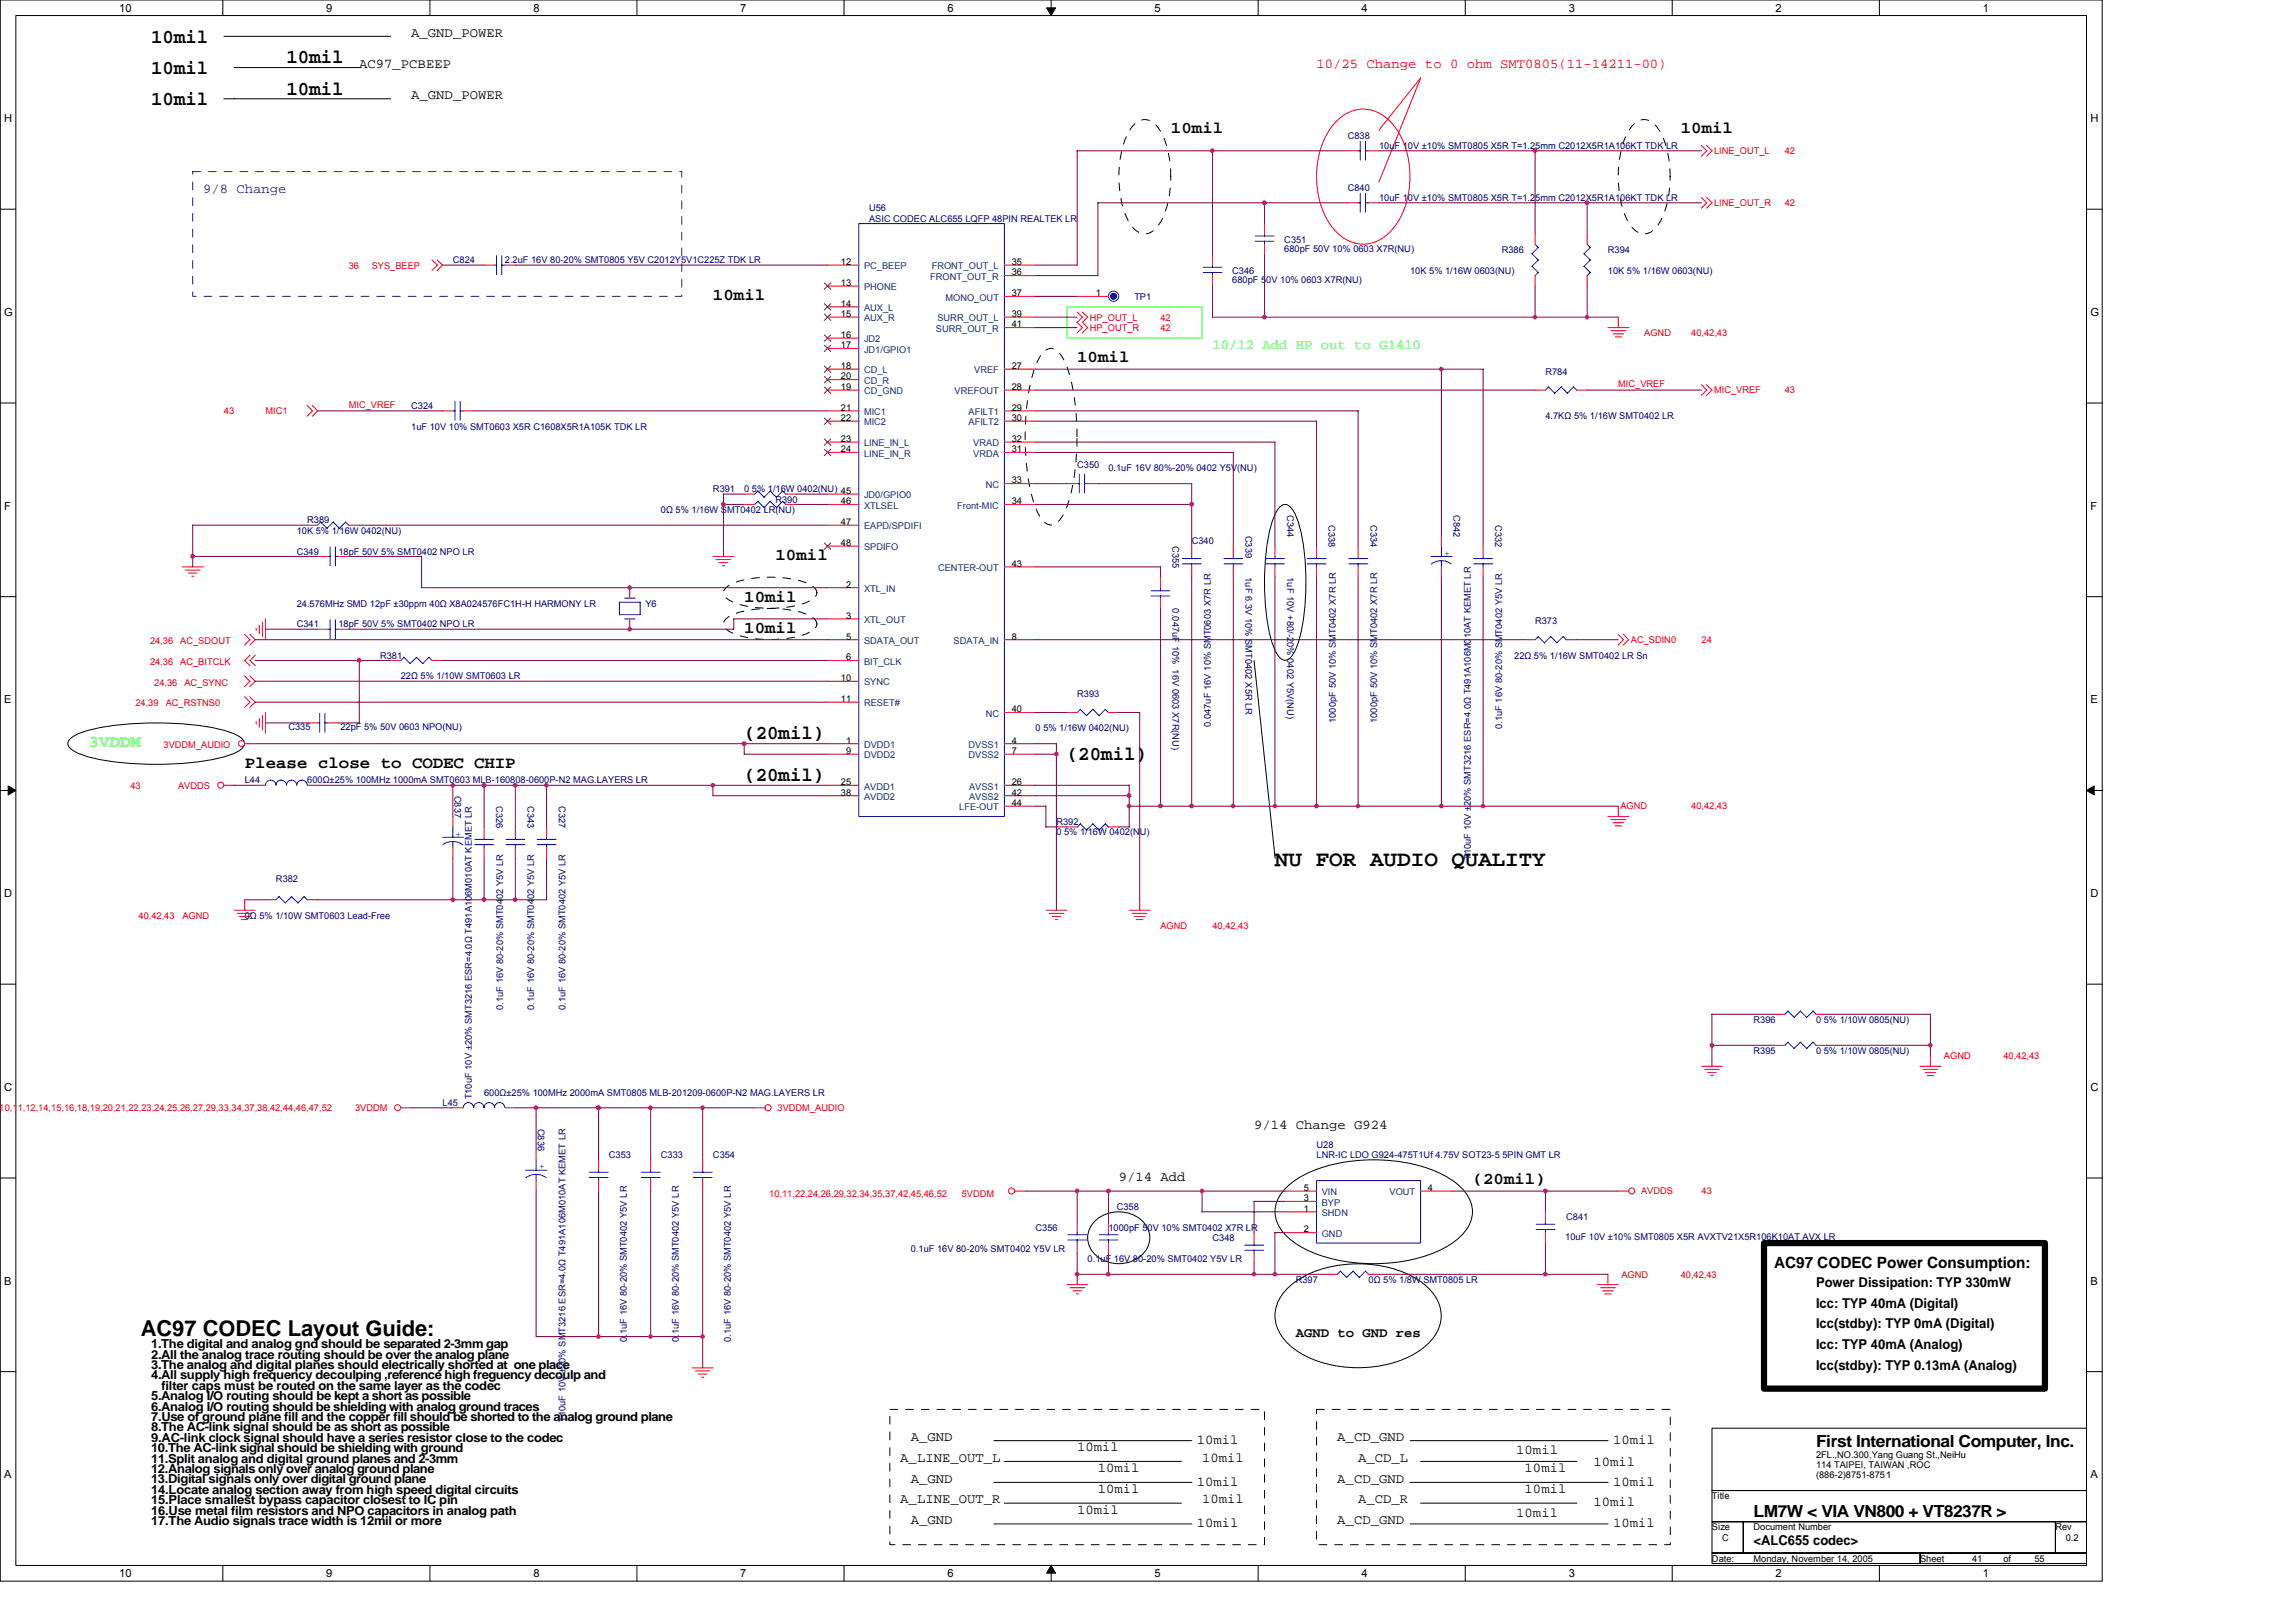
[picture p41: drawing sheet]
<svg xmlns="http://www.w3.org/2000/svg" width="297mm" height="210mm" viewBox="0 0 297 210" stroke-linecap="round" stroke-linejoin="round" font-family="sans-serif">
<defs><g id="words">
<g font-size="2.8">
<text x="164.9" y="112.1">NU FOR AUDIO QUALITY</text>
<text x="18.2" y="172.9">AC97 CODEC Layout Guide:</text>
</g>
<g font-size="2.6">
<text x="19.6" y="5.5">10mil</text>
<text x="19.6" y="9.5">10mil</text>
<text x="37.1" y="8.2">10mil</text>
<text x="19.6" y="13.6">10mil</text>
<text x="37.1" y="12.2">10mil</text>
<text x="96.3" y="95.7">(20mil)</text>
<text x="96.3" y="101.1">(20mil)</text>
<text x="138" y="98.4">(20mil)</text>
</g>
<g font-size="2.2">
<text x="151.5" y="17.3">10mil</text>
<text x="217.4" y="17.3">10mil</text>
<text x="92.2" y="38.8">10mil</text>
<text x="139.4" y="46.9">10mil</text>
<text x="96.3" y="77.9">10mil</text>
<text x="100.3" y="72.5">10mil</text>
<text x="96.3" y="81.9">10mil</text>
<text x="31.7" y="99.4">Please close to CODEC CHIP</text>
<text x="190.5" y="153.2">(20mil)</text>
<text x="234.9" y="187.2">First International Computer, Inc.</text>
<text x="226.9" y="196.3">LM7W &lt; VIA VN800 + VT8237R &gt;</text>
</g>
<text font-size="2.2" fill="#0f0" x="11.5" y="96.7">3VDDM</text>
<text font-size="2" x="229.5" y="164.1">AC97 CODEC Power Consumption:</text>
<g font-size="1.8">
<text x="53.2" y="4.7">A_GND_POWER</text>
<text x="46.5" y="8.8">AC97_PCBEEP</text>
<text x="53.2" y="12.8">A_GND_POWER</text>
<text x="162.2" y="146.1">9/14 Change G924</text>
<text x="144.8" y="152.8">9/14 Add</text>
<text x="234.9" y="166.5">Power Dissipation: TYP 330mW</text>
<text x="167.6" y="173.1">AGND to GND res</text>
<text x="234.9" y="171.9">Icc(stdby): TYP 0mA (Digital)</text>
<text x="234.9" y="169.2">Icc: TYP 40mA (Digital)</text>
<text x="234.9" y="177.3">Icc(stdby): TYP 0.13mA (Analog)</text>
<text x="234.9" y="174.6">Icc: TYP 40mA (Analog)</text>
<text x="116.5" y="189.2">A_LINE_OUT_L</text>
<text x="117.8" y="186.5">A_GND</text>
<text x="117.8" y="191.9">A_GND</text>
<text x="139.4" y="187.8">10mil</text>
<text x="142" y="190.5">10mil</text>
<text x="154.9" y="186.9">10mil</text>
<text x="155.5" y="189.2">10mil</text>
<text x="173" y="186.5">A_CD_GND</text>
<text x="173" y="191.9">A_CD_GND</text>
<text x="175.7" y="189.2">A_CD_L</text>
<text x="196.2" y="188.2">10mil</text>
<text x="197.2" y="190.5">10mil</text>
<text x="206.1" y="189.7">10mil</text>
<text x="208.7" y="186.9">10mil</text>
<text x="116.5" y="194.5">A_LINE_OUT_R</text>
<text x="117.8" y="197.2">A_GND</text>
<text x="139.4" y="195.9">10mil</text>
<text x="142" y="193.2">10mil</text>
<text x="154.9" y="197.6">10mil</text>
<text x="154.9" y="192.3">10mil</text>
<text x="155.5" y="194.5">10mil</text>
<text x="173" y="197.2">A_CD_GND</text>
<text x="175.7" y="194.5">A_CD_R</text>
<text x="196.2" y="196.3">10mil</text>
<text x="197.2" y="193.2">10mil</text>
<text x="206.1" y="194.9">10mil</text>
<text x="208.7" y="197.6">10mil</text>
<text x="208.7" y="192.3">10mil</text>
<text x="226.9" y="199.9">&lt;ALC655 codec&gt;</text>
</g>
<text font-size="1.8" fill="#f00" x="170.3" y="8.8">10/25 Change to 0 ohm SMT0805(11-14211-00)</text>
<text font-size="1.8" fill="#400080" x="26.3" y="24.9">9/8 Change</text>
<text font-size="1.8" fill="#0f0" x="156.9" y="45.1">10/12 Add HP out to G1410</text>
<g font-size="1.6">
<text x="19.6" y="177.1">3.The analog and digital planes should electrically shorted at one place</text>
<text x="19.6" y="174.5">1.The digital and analog gnd should be separated 2-3mm gap</text>
<text x="19.6" y="175.8">2.All the analog trace routing should be over the analog plane</text>
<text x="19.6" y="178.5">4.All supply high frequency decoulping ,reference high freguency decoulp and</text>
<text x="20.9" y="179.9">filter caps must be routed on the same layer as the codec</text>
<text x="19.6" y="182.5">6.Analog I/O routing should be shielding with analog ground traces</text>
<text x="19.6" y="185.2">8.The AC-link signal should be as short as possible</text>
<text x="19.6" y="183.9">7.Use of ground plane fill and the copper fill should be shorted to the analog ground plane</text>
<text x="19.6" y="181.2">5.Analog I/O routing should be kept a short as possible</text>
<text x="19.6" y="187.9">10.The AC-link signal should be shielding with ground</text>
<text x="19.6" y="192">13.Digital signals only over digital ground plane</text>
<text x="19.6" y="186.6">9.AC-link clock signal should have a series resistor close to the codec</text>
<text x="19.6" y="189.3">11.Split analog and digital ground planes and 2-3mm</text>
<text x="19.6" y="190.6">12.Analog signals only over analog ground plane</text>
<text x="19.6" y="194.6">15.Place smallest bypass capacitor closest to IC pin</text>
<text x="19.6" y="197.3">17.The Audio signals trace width is 12mil or more</text>
<text x="19.6" y="196">16.Use metal film resistors and NPO capacitors in analog path</text>
<text x="19.6" y="193.3">14.Locate analog section away from high speed digital circuits</text>
</g>
<g font-size="1.4">
<text x="15.4" y="1.5">10</text>
<text x="42.2" y="1.5">9</text>
<text x="69" y="1.5">8</text>
<text x="95.8" y="1.5">7</text>
<text x="122.6" y="1.5">6</text>
<text x="149.4" y="1.5">5</text>
<text x="176.1" y="1.5">4</text>
<text x="202.9" y="1.5">3</text>
<text x="229.7" y="1.5">2</text>
<text x="256.5" y="1.5">1</text>
<text x=".5" y="15.8">H</text>
<text x="270.4" y="15.8">H</text>
<text x=".5" y="40.9">G</text>
<text x="270.4" y="40.9">G</text>
<text x=".5" y="66">F</text>
<text x="270.4" y="66">F</text>
<text x=".5" y="91">E</text>
<text x="270.4" y="91">E</text>
<text x=".5" y="116.1">D</text>
<text x="270.4" y="116.1">D</text>
<text x=".5" y="141.2">C</text>
<text x="270.4" y="141.2">C</text>
<text x=".5" y="166.3">B</text>
<text x="270.4" y="166.3">B</text>
<text x=".5" y="191.3">A</text>
<text x="270.4" y="191.3">A</text>
<text x="15.4" y="204.1">10</text>
<text x="42.2" y="204.1">9</text>
<text x="69" y="204.1">8</text>
<text x="95.8" y="204.1">7</text>
<text x="122.6" y="204.1">6</text>
<text x="149.4" y="204.1">5</text>
<text x="176.1" y="204.1">4</text>
<text x="202.9" y="204.1">3</text>
<text x="229.7" y="204.1">2</text>
<text x="256.5" y="204.1">1</text>
</g>
<g font-size="1.2" fill="#000080">
<text x="174.4" y="17.9">C838</text>
<text x="178.4" y="19.3">10uF 10V ±10% SMT0805 X5R T=1.25mm C2012X5R1A106KT TDK LR</text>
<text x="112.4" y="27.3">U56</text>
<text x="112.4" y="28.7">ASIC CODEC ALC655 LQFP 48PIN REALTEK LR</text>
<text x="174.4" y="24.7">C840</text>
<text x="178.4" y="26">10uF 10V ±10% SMT0805 X5R T=1.25mm C2012X5R1A106KT TDK LR</text>
<text x="58.6" y="34.1">C824</text>
<text x="65.3" y="34.1">2.2uF 16V 80-20% SMT0805 Y5V C2012Y5V1C225Z TDK LR</text>
<text x="159.4" y="35.4">C346</text>
<text x="166.2" y="31.4">C351</text>
<text x="166.2" y="32.6">680pF 50V 10% 0603 X7R(NU)</text>
<text x="182.4" y="35.4">10K 5% 1/16W 0603(NU)</text>
<text x="194.3" y="32.7">R386</text>
<text x="208" y="32.7">R394</text>
<text x="208" y="35.4">10K 5% 1/16W 0603(NU)</text>
<text x="146.8" y="38.8">TP1</text>
<text x="159.4" y="36.6">680pF 50V 10% 0603 X7R(NU)</text>
<text x="53.2" y="52.9">C324</text>
<text x="199.9" y="48.5">R784</text>
<text x="53.2" y="55.6">1uF 10V 10% SMT0603 X5R C1608X5R1A105K TDK LR</text>
<text x="199.9" y="54.3">4.7KΩ 5% 1/16W SMT0402 LR</text>
<text x="92.2" y="63.7">R391</text>
<text x="96.3" y="63.7">0 5% 1/16W 0402(NU) 45</text>
<text x="100.3" y="65">R390</text>
<text x="139.4" y="60.6">C350</text>
<text x="143.4" y="61">0.1uF 16V 80%-20% 0402 Y5V(NU)</text>
<text x="38.4" y="71.8">C349</text>
<text x="38.4" y="69.1">10K 5% 1/16W 0402(NU)</text>
<text x="39.7" y="67.7">R389</text>
<text x="43.8" y="71.8">18pF 50V 5% SMT0402 NPO LR</text>
<text x="85.5" y="66.4">0Ω 5% 1/16W SMT0402 LR(NU)</text>
<text x="151.7" y="70.7" transform="rotate(90 151.7 70.7)">C355</text>
<text x="154.2" y="70.4">C340</text>
<text x="161.1" y="69.3" transform="rotate(90 161.1 69.3)">C339</text>
<text x="166.5" y="66.6" transform="rotate(90 166.5 66.6)">C344</text>
<text x="171.9" y="68" transform="rotate(90 171.9 68)">C338</text>
<text x="177.3" y="68" transform="rotate(90 177.3 68)">C334</text>
<text x="188" y="66.6" transform="rotate(90 188 66.6)">C842</text>
<text x="193.4" y="68" transform="rotate(90 193.4 68)">C332</text>
<text x="161.1" y="74.7" transform="rotate(90 161.1 74.7)">1uF 6.3V 10% SMT0402 X5R LR</text>
<text x="166.5" y="74.7" transform="rotate(90 166.5 74.7)">1uF 10V +80/-20% 0402 Y5V(NU)</text>
<text x="38.4" y="81.2">C341</text>
<text x="38.4" y="78.5">24.576MHz SMD 12pF ±30ppm 40Ω X8A024576FC1H-H HARMONY LR</text>
<text x="43.8" y="81.2">18pF 50V 5% SMT0402 NPO LR</text>
<text x="83.5" y="78.5">Y6</text>
<text x="151.7" y="78.7" transform="rotate(90 151.7 78.7)">0.047uF 10% 16V 0603 X7R(NU)</text>
<text x="198.6" y="80.8">R373</text>
<text x="49.2" y="85.2">R381</text>
<text x="51.9" y="87.9">22Ω 5% 1/10W SMT0603 LR</text>
<text x="195.9" y="85.2">22Ω 5% 1/16W SMT0402 LR Sn</text>
<text x="37.3" y="94.5">C335</text>
<text x="44" y="94.5">22pF 5% 50V 0603 NPO(NU)</text>
<text x="134" y="94.7">0 5% 1/16W 0402(NU)</text>
<text x="139.4" y="90.2">R393</text>
<text x="156.6" y="94.1" transform="rotate(-90 156.6 94.1)">0.047uF 16V 10% SMT0603 X7R LR</text>
<text x="172.8" y="93.6" transform="rotate(-90 172.8 93.6)">1000pF 50V 10% SMT0402 X7R LR</text>
<text x="178.2" y="93.6" transform="rotate(-90 178.2 93.6)">1000pF 50V 10% SMT0402 X7R LR</text>
<text x="194.3" y="94.4" transform="rotate(-90 194.3 94.4)">0.1uF 16V 80-20% SMT0402 Y5V LR</text>
<text x="31.7" y="101.4">L44</text>
<text x="39.7" y="101.4">600Ω±25% 100MHz 1000mA SMT0603 MLB-160808-0600P-N2 MAG.LAYERS LR</text>
<text x="58.8" y="103" transform="rotate(90 58.8 103)">C837</text>
<text x="64.2" y="104.3" transform="rotate(90 64.2 104.3)">C326</text>
<text x="68.2" y="104.3" transform="rotate(90 68.2 104.3)">C343</text>
<text x="72.3" y="104.3" transform="rotate(90 72.3 104.3)">C327</text>
<text x="136.7" y="106.8">R392</text>
<text x="136.7" y="108.1">0 5% 1/16W 0402(NU)</text>
<text x="190.3" y="111.3" transform="rotate(-90 190.3 111.3)">T10uF 10V ±20% SMT3216 ESR=4.0Ω T491A106M010AT KEMET LR</text>
<text x="31.7" y="118.9">0Ω 5% 1/10W SMT0603 Lead-Free</text>
<text x="35.7" y="114.2">R382</text>
<text x="65.1" y="130.7" transform="rotate(-90 65.1 130.7)">0.1uF 16V 80-20% SMT0402 Y5V LR</text>
<text x="69.1" y="130.7" transform="rotate(-90 69.1 130.7)">0.1uF 16V 80-20% SMT0402 Y5V LR</text>
<text x="73.2" y="130.7" transform="rotate(-90 73.2 130.7)">0.1uF 16V 80-20% SMT0402 Y5V LR</text>
<text x="226.9" y="132.4">R396</text>
<text x="226.9" y="136.4">R395</text>
<text x="234.9" y="132.4">0 5% 1/10W 0805(NU)</text>
<text x="234.9" y="136.4">0 5% 1/10W 0805(NU)</text>
<text x="57.3" y="143.1">L45</text>
<text x="61.1" y="142.3" transform="rotate(-90 61.1 142.3)">T10uF 10V ±20% SMT3216 ESR=4.0Ω T491A106M010AT KEMET LR</text>
<text x="62.6" y="141.8">600Ω±25% 100MHz 2000mA SMT0805 MLB-201209-0600P-N2 MAG.LAYERS LR</text>
<text x="69.6" y="146" transform="rotate(90 69.6 146)">C836</text>
<text x="78.8" y="149.8">C353</text>
<text x="85.5" y="149.8">C333</text>
<text x="92.2" y="149.8">C354</text>
<text x="170.3" y="148.5">U28</text>
<text x="170.3" y="149.8">LNR-IC LDO G924-475T1Uf 4.75V SOT23-5 5PIN GMT LR</text>
<text x="117.8" y="162">0.1uF 16V 80-20% SMT0402 Y5V LR</text>
<text x="134" y="159.3">C356</text>
<text x="143.4" y="159.3">1000pF 50V 10% SMT0402 X7R LR</text>
<text x="144.5" y="156.6">C358</text>
<text x="156.9" y="160.6">C348</text>
<text x="202.5" y="160.5">10uF 10V ±10% SMT0805 X5R AVXTV21X5R106K10AT AVX LR</text>
<text x="202.6" y="157.9">C841</text>
<text x="140.7" y="163.3">0.1uF 16V 80-20% SMT0402 Y5V LR</text>
<text x="167.6" y="166">R397</text>
<text x="177.1" y="166">0Ω 5% 1/8W SMT0805 LR</text>
<text x="81.1" y="173.7" transform="rotate(-90 81.1 173.7)">0.1uF 16V 80-20% SMT0402 Y5V LR</text>
<text x="87.8" y="173.7" transform="rotate(-90 87.8 173.7)">0.1uF 16V 80-20% SMT0402 Y5V LR</text>
<text x="94.6" y="173.7" transform="rotate(-90 94.6 173.7)">0.1uF 16V 80-20% SMT0402 Y5V LR</text>
<text x="73.2" y="184" transform="rotate(-90 73.2 184)">T10uF 10V ±20% SMT3216 ESR=4.0Ω T491A106M010AT KEMET LR</text>
</g>
<g font-size="1.2" fill="#f00">
<text x="221.8" y="19.9">LINE_OUT_L</text>
<text x="230.9" y="19.9">42</text>
<text x="221.8" y="26.7">LINE_OUT_R</text>
<text x="230.9" y="26.7">42</text>
<text x="45.1" y="34.8">36</text>
<text x="48.1" y="34.8">SYS_BEEP</text>
<text x="141" y="41.5">HP_OUT_L</text>
<text x="150.1" y="41.5">42</text>
<text x="141" y="42.8">HP_OUT_R</text>
<text x="150.1" y="42.8">42</text>
<text x="212.7" y="43.5">AGND</text>
<text x="218.8" y="43.5">40,42,43</text>
<text x="29" y="53.6">43</text>
<text x="34.4" y="53.6">MIC1</text>
<text x="45.1" y="52.8">MIC_VREF</text>
<text x="209.4" y="50.1">MIC_VREF</text>
<text x="221.8" y="50.9">MIC_VREF</text>
<text x="230.9" y="50.9">43</text>
<text x="19.4" y="83.4">24,36</text>
<text x="23.3" y="83.4">AC_SDOUT</text>
<text x="211" y="83.2">AC_SDIN0</text>
<text x="220.1" y="83.2">24</text>
<text x="19.4" y="86">24,36</text>
<text x="20" y="88.7">24,36</text>
<text x="23.3" y="86">AC_BITCLK</text>
<text x="23.9" y="88.7">AC_SYNC</text>
<text x="17.5" y="91.4">24,39</text>
<text x="21.4" y="91.4">AC_RSTNS0</text>
<text x="21.2" y="96.8">3VDDM_AUDIO</text>
<text x="16.9" y="102.1">43</text>
<text x="23" y="102.1">AVDDS</text>
<text x="209.6" y="104.8">AGND</text>
<text x="218.8" y="104.8">40,42,43</text>
<text x="17.9" y="118.9">40,42,43</text>
<text x="23.6" y="118.9">AGND</text>
<text x="150.1" y="120.2">AGND</text>
<text x="156.9" y="120.2">40,42,43</text>
<text x="251.5" y="137.1">AGND</text>
<text x="259.2" y="137.1">40,42,43</text>
<text x="0" y="143.8">10,11,12,14,15,16,18,19,20,21,22,23,24,25,26,27,29,33,34,37,38,42,44,46,47,52</text>
<text x="45.9" y="143.8">3VDDM</text>
<text x="100.6" y="143.8">3VDDM_AUDIO</text>
<text x="99.5" y="155">10,11,22,24,26,29,32,34,35,37,42,45,46,52</text>
<text x="124.4" y="155">5VDDM</text>
<text x="212.3" y="154.6">AVDDS</text>
<text x="220.1" y="154.6">43</text>
<text x="209.8" y="165.3">AGND</text>
<text x="217.4" y="165.3">40,42,43</text>
</g>
<g font-size="1.2">
<text x="108.8" y="34.3">12</text>
<text x="130.9" y="34.3">35</text>
<text x="130.9" y="35.6">36</text>
<text x="108.8" y="41">15</text>
<text x="108.8" y="39.7">14</text>
<text x="108.8" y="37">13</text>
<text x="130.9" y="38.3">37</text>
<text x="130.9" y="41">39</text>
<text x="141.8" y="38.3">1</text>
<text x="108.8" y="47.8">18</text>
<text x="108.8" y="45.1">17</text>
<text x="108.8" y="43.7">16</text>
<text x="130.9" y="42.4">41</text>
<text x="130.9" y="47.8">27</text>
<text x="108.8" y="53.1">21</text>
<text x="108.8" y="50.5">19</text>
<text x="108.8" y="49.1">20</text>
<text x="130.9" y="50.5">28</text>
<text x="130.9" y="53.1">29</text>
<text x="108.8" y="58.5">24</text>
<text x="108.8" y="57.2">23</text>
<text x="108.8" y="54.5">22</text>
<text x="130.9" y="54.5">30</text>
<text x="130.9" y="57.2">32</text>
<text x="130.9" y="58.5">31</text>
<text x="108.8" y="65.3">46</text>
<text x="130.9" y="65.3">34</text>
<text x="130.9" y="62.6">33</text>
<text x="108.8" y="70.7">48</text>
<text x="108.8" y="67.9">47</text>
<text x="109.5" y="76">2</text>
<text x="130.9" y="73.3">43</text>
<text x="109.5" y="82.8">5</text>
<text x="109.5" y="80.1">3</text>
<text x="130.9" y="82.8">8</text>
<text x="108.8" y="88.1">10</text>
<text x="109.5" y="85.4">6</text>
<text x="108.8" y="90.8">11</text>
<text x="130.9" y="92.2">40</text>
<text x="108.8" y="101.6">25</text>
<text x="109.5" y="97.6">9</text>
<text x="109.5" y="96.2">1</text>
<text x="130.9" y="96.2">4</text>
<text x="130.9" y="97.6">7</text>
<text x="130.9" y="101.6">26</text>
<text x="108.8" y="103">38</text>
<text x="130.9" y="103">42</text>
<text x="130.9" y="104.3">44</text>
<text x="168.7" y="154.1">5</text>
<text x="168.7" y="155.4">3</text>
<text x="184.7" y="154.1">4</text>
<text x="168.7" y="156.8">1</text>
<text x="168.7" y="159.5">2</text>
<text x="234.9" y="188.6">2FL.,NO.300,Yang Guang St.,NeiHu</text>
<text x="234.9" y="190">114 TAIPEI, TAIWAN ,ROC</text>
<text x="234.9" y="191.3">(886-2)8751-8751</text>
<text x="221.5" y="194">Title</text>
<text x="221.5" y="198">Size</text>
<text x="221.5" y="202.1">Date:</text>
<text x="222.8" y="199.4">C</text>
<text x="226.9" y="198">Document Number</text>
<text x="226.9" y="202.1">Monday, November 14, 2005</text>
<text x="248.4" y="202.1">Sheet</text>
<text x="255.1" y="202.1">41</text>
<text x="259.2" y="202.1">of</text>
<text x="263.2" y="202.1">55</text>
<text x="265.9" y="198">Rev</text>
<text x="267.2" y="199.4">0.2</text>
</g>
<g font-size="1.2" fill="#004080">
<text x="111.8" y="34.9">PC_BEEP</text>
<text x="120.5" y="34.9">FRONT_OUT_L</text>
<text x="111.8" y="41.6">AUX_R</text>
<text x="111.8" y="40.3">AUX_L</text>
<text x="111.8" y="37.6">PHONE</text>
<text x="120.4" y="36.2">FRONT_OUT_R</text>
<text x="121.3" y="41.6">SURR_OUT_L</text>
<text x="122.3" y="38.9">MONO_OUT</text>
<text x="111.8" y="45.6">JD1/GPIO1</text>
<text x="111.8" y="44.3">JD2</text>
<text x="121.1" y="42.9">SURR_OUT_R</text>
<text x="111.8" y="53.7">MIC1</text>
<text x="111.8" y="51">CD_GND</text>
<text x="111.8" y="49.7">CD_R</text>
<text x="111.8" y="48.3">CD_L</text>
<text x="123.5" y="51">VREFOUT</text>
<text x="125.3" y="53.7">AFILT1</text>
<text x="126" y="48.3">VREF</text>
<text x="111.8" y="59.1">LINE_IN_R</text>
<text x="111.8" y="57.8">LINE_IN_L</text>
<text x="111.8" y="55.1">MIC2</text>
<text x="125.3" y="55.1">AFILT2</text>
<text x="125.9" y="57.8">VRAD</text>
<text x="125.9" y="59.1">VRDA</text>
<text x="111.8" y="65.8">XTLSEL</text>
<text x="111.8" y="64.5">JD0/GPIO0</text>
<text x="123.8" y="65.8">Front-MIC</text>
<text x="127.5" y="63.1">NC</text>
<text x="111.8" y="71.2">SPDIFO</text>
<text x="111.8" y="68.5">EAPD/SPDIFI</text>
<text x="111.8" y="76.6">XTL_IN</text>
<text x="121.4" y="73.9">CENTER-OUT</text>
<text x="111.8" y="83.3">SDATA_OUT</text>
<text x="111.8" y="80.6">XTL_OUT</text>
<text x="123.4" y="83.3">SDATA_IN</text>
<text x="111.8" y="88.7">SYNC</text>
<text x="111.8" y="86">BIT_CLK</text>
<text x="111.8" y="91.4">RESET#</text>
<text x="127.5" y="92.8">NC</text>
<text x="111.8" y="98.1">DVDD2</text>
<text x="111.8" y="96.8">DVDD1</text>
<text x="125.3" y="96.8">DVSS1</text>
<text x="125.3" y="98.1">DVSS2</text>
<text x="111.8" y="103.5">AVDD2</text>
<text x="111.8" y="102.2">AVDD1</text>
<text x="124.1" y="104.9">LFE-OUT</text>
<text x="125.4" y="103.5">AVSS2</text>
<text x="125.4" y="102.2">AVSS1</text>
<text x="171" y="154.7">VIN</text>
<text x="179.8" y="154.7">VOUT</text>
<text x="171" y="156">BYP</text>
<text x="171" y="157.4">SHDN</text>
<text x="171" y="160.1">GND</text>
</g>
<g font-size="1.2" fill="#00f">
<text x="186.9" y="71.9">+</text>
<text x="59" y="108.3">+</text>
<text x="69.8" y="151.3">+</text>
</g>
</g></defs>
<path d="M0 0h272v204.6h-272zM2.1 2h267.8v200.6h-267.8z" fill="none" stroke="#000" stroke-width=".13"/>
<g fill="#fff">
<path d="M15.4 .2h1.6v1.6h-1.6z"/>
<path d="M15.4 202.8h1.6v1.6h-1.6z"/>
</g>
<path d="M28.8 0v2M28.8 202.6v2" fill="none" stroke="#000" stroke-width=".13"/>
<g fill="#fff">
<path d="M42.2 .2h.8v1.6h-.8z"/>
<path d="M42.2 202.8h.8v1.6h-.8z"/>
</g>
<path d="M55.6 0v2M55.6 202.6v2" fill="none" stroke="#000" stroke-width=".13"/>
<g fill="#fff">
<path d="M69 .2h.8v1.6h-.8z"/>
<path d="M69 202.8h.8v1.6h-.8z"/>
</g>
<path d="M82.4 0v2M82.4 202.6v2" fill="none" stroke="#000" stroke-width=".13"/>
<g fill="#fff">
<path d="M95.8 .2h.8v1.6h-.8z"/>
<path d="M95.8 202.8h.8v1.6h-.8z"/>
</g>
<path d="M109.2 0v2M109.2 202.6v2" fill="none" stroke="#000" stroke-width=".13"/>
<g fill="#fff">
<path d="M122.6 .2h.8v1.6h-.8z"/>
<path d="M122.6 202.8h.8v1.6h-.8z"/>
</g>
<path d="M136 0v2M136 202.6v2" fill="none" stroke="#000" stroke-width=".13"/>
<path d="M135.4 1h1.2l-.6 1zM136 202.6l.6 1h-1.2z" fill="#000" stroke="#000" stroke-width=".13"/>
<g fill="#fff">
<path d="M149.4 .2h.8v1.6h-.8z"/>
<path d="M149.4 202.8h.8v1.6h-.8z"/>
</g>
<path d="M162.8 0v2M162.8 202.6v2" fill="none" stroke="#000" stroke-width=".13"/>
<g fill="#fff">
<path d="M176.1 .2h.9v1.6h-.9z"/>
<path d="M176.1 202.8h.9v1.6h-.9z"/>
</g>
<path d="M189.6 0v2M189.6 202.6v2" fill="none" stroke="#000" stroke-width=".13"/>
<g fill="#fff">
<path d="M202.9 .2h.8v1.6h-.8z"/>
<path d="M202.9 202.8h.8v1.6h-.8z"/>
</g>
<path d="M216.3 0v2M216.3 202.6v2" fill="none" stroke="#000" stroke-width=".13"/>
<g fill="#fff">
<path d="M229.7 .2h.8v1.6h-.8z"/>
<path d="M229.7 202.8h.8v1.6h-.8z"/>
</g>
<path d="M243.1 0v2M243.1 202.6v2" fill="none" stroke="#000" stroke-width=".13"/>
<g fill="#fff">
<path d="M256.5 .2h.8v1.6h-.8z"/>
<path d="M256.5 202.8h.8v1.6h-.8z"/>
<path d="M.5 14.5h1.1v1.7h-1.1z"/>
<path d="M270.4 14.5h1.1v1.7h-1.1z"/>
<path d="M.5 39.6h1.2v1.6h-1.2z"/>
<path d="M270.4 39.6h1.2v1.6h-1.2z"/>
</g>
<path d="M0 27.1h2M269.9 27.1h2" fill="none" stroke="#000" stroke-width=".13"/>
<g fill="#fff">
<path d="M.5 64.7h.9v1.6h-.9z"/>
<path d="M270.4 64.7h.9v1.6h-.9z"/>
</g>
<path d="M0 52.2h2M269.9 52.2h2" fill="none" stroke="#000" stroke-width=".13"/>
<g fill="#fff">
<path d="M.5 89.7h1v1.7h-1z"/>
<path d="M270.4 89.7h1v1.7h-1z"/>
</g>
<path d="M0 77.2h2M269.9 77.2h2" fill="none" stroke="#000" stroke-width=".13"/>
<g fill="#fff">
<path d="M.5 114.8h1.1v1.6h-1.1z"/>
<path d="M270.4 114.8h1.1v1.6h-1.1z"/>
</g>
<path d="M0 102.3h2M269.9 102.3h2" fill="none" stroke="#000" stroke-width=".13"/>
<path d="M1.1 101.7l.9 .6-.9 .6zM269.9 102.3l1-.6v1.2z" fill="#000" stroke="#000" stroke-width=".13"/>
<g fill="#fff">
<path d="M.5 139.9h1.1v1.6h-1.1z"/>
<path d="M270.4 139.9h1.1v1.6h-1.1z"/>
</g>
<path d="M0 127.4h2M269.9 127.4h2" fill="none" stroke="#000" stroke-width=".13"/>
<g fill="#fff">
<path d="M.5 165h1v1.6h-1z"/>
<path d="M270.4 165h1v1.6h-1z"/>
</g>
<path d="M0 152.4h2M269.9 152.4h2" fill="none" stroke="#000" stroke-width=".13"/>
<g fill="#fff">
<path d="M.5 190h1v1.6h-1z"/>
<path d="M270.4 190h1v1.6h-1z"/>
</g>
<g fill="none" stroke="#000" stroke-width=".13">
<path d="M29 12.8h21.5M29 4.7h21.5M30.3 8.7h16.2M165.5 65.7a.92 .92 0 0 1 1.5 0 11.4 11.4 0 0 1 1.7 5.4 32.5 32.5 0 0 1-.7 11.9 4.1 4.1 0 0 1-1.3 2.3l-.4 .1a2.1 2.1 0 0 1-1.5-1.6 27.9 27.9 0 0 1-1.1-11.4 16.7 16.7 0 0 1 1.4-6.2zM9.3 95.5a14.1 14.1 0 0 1 6.1-1.7 42.2 42.2 0 0 1 13.4 .7 4.8 4.8 0 0 1 2.7 1.3l.1 .4-.1 .4a4.8 4.8 0 0 1-2.7 1.4 40.7 40.7 0 0 1-17.2 0 4.8 4.8 0 0 1-2.7-1.4l-.1-.4 .1-.4zM162.2 85.5l2.8 25.6M141.9 157.8a4.4 4.4 0 0 1 6.5 1.1 3.2 3.2 0 0 1-2.1 4.4 4.3 4.3 0 0 1-5.3-1.8 2.96 2.96 0 0 1 .9-3.7zM166.4 153.6a13.4 13.4 0 0 1 6.7-3.1 22.4 22.4 0 0 1 13.1 1.3 7 7 0 0 1 4.2 4.2 4.1 4.1 0 0 1-1.4 4 14.2 14.2 0 0 1-8.1 3.3 21 21 0 0 1-12.7-2 6.4 6.4 0 0 1-3.2-3.7 4.1 4.1 0 0 1 1.4-4zM0 177.5h2M166.4 166.9a12.9 12.9 0 0 1 9.3-3.3 13 13 0 0 1 9.3 3.3 4.6 4.6 0 0 1 0 6.8 12.9 12.9 0 0 1-9.3 3.3 12.9 12.9 0 0 1-9.3-3.3 4.6 4.6 0 0 1 0-6.8zM269.9 177.5h2M128.6 197.2h25.6"/>
<path d="M128.6 186.4h25.6M128.6 191.8h25.6M129.9 189.1h22.9M129.9 194.5h22.9M182.4 197.2h25.6M182.4 186.4h25.6M182.4 191.8h25.6M183.8 189.1h20.2M183.8 194.5h20.2M221.5 196.9h4v4.1h-4zM221.5 184.8h48.4v8.1h-48.4zM221.5 192.9h48.4v4h-48.4z"/>
<path d="M225.5 196.9h40.4v4.1h-40.4zM265.9 196.9h4v4.1h-4zM221.5 201h26.9v1.3h-26.9zM248.4 201h21.5v1.3h-21.5z"/>
</g>
<g fill="none" stroke="#f00" stroke-width=".13">
<path d="M173.1 15.5a4.6 4.6 0 0 1 6.6 0 10.8 10.8 0 0 1 2.5 9.9 8.5 8.5 0 0 1-3.3 5.4 4.7 4.7 0 0 1-6.5-1.3 11.6 11.6 0 0 1 0-13.2zM174.4 19.5h1.3M177.1 19.5h1.3M178.4 16.8l5.4-6.7-5.4 13.5M220.1 18.8l.7 .7-.7 .7M220.8 18.8l.7 .7-.7 .7M55.9 33.6l.7 .7-.7 .7M56.6 33.6l.7 .7-.7 .7M62.6 34.3h1.4M65.3 34.3h1.4M107.1 34.3h4M107.1 39.7h4"/>
<path d="M107.1 37h4M129.9 34.3h4.1M129.9 35.7h4.1M129.9 38.4h4.1M139.4 38.4h4M156.9 33v1.3M156.9 35.7v1.3M163.6 28.9v1.4M163.6 31.6v1.4M174.4 26.2h1.3M177.1 26.2h1.3M198.6 30.3v1.3"/>
<path d="M198.6 35.7v1.3M205.3 30.3v1.3M205.3 35.7v1.3M220.1 25.5l.7 .7-.7 .7M220.8 25.5l.7 .7-.7 .7M39.7 52.5l.7 .7-.7 .7M40.4 52.5l.7 .7-.7 .7M57.3 53.2h1.3M59.9 53.2h1.4M107.1 53.2h4M107.1 41h4M107.1 47.8h4"/>
<path d="M107.1 50.5h4M107.1 54.5h4M107.1 57.2h4M107.1 58.5h4M107.1 49.1h4M107.1 45.1h4M107.1 43.8h4M129.9 42.4h4.1M129.9 53.2h4.1M129.9 41h4.1M129.9 47.8h4.1M129.9 50.5h4.1"/>
<path d="M129.9 54.5h4.1M129.9 57.2h4.1M129.9 58.5h4.1M139.3 41.7l.7 .7-.7 .7M139.3 40.4l.7 .6-.7 .7M140 41.7l.7 .7-.7 .7M140 40.4l.7 .6-.7 .7M198.6 50.5h1.3M204 50.5h1.3M208 42.4h2.7M208.4 42.8h1.9M208.7 43.2h1.4"/>
<path d="M209 43.6h.8M209.4 41v1.4M220.1 49.8l.7 .7-.7 .7M220.8 49.8l.7 .7-.7 .7M23.6 73.4h2.7M24 73.8h1.9M24.4 74.2h1.1M24.8 74.6h.3M39.7 68h1.4M41.1 72h1.3M43.8 72h1.3M45.1 68h1.4"/>
<path d="M81.5 76.1v1.3M92.2 72h2.8M92.6 72.4h1.9M93 72.8h1.1M93.4 73.2h.3M96.3 65.3h1.3M96.3 63.9h1.3M101.7 65.3h1.3M101.7 63.9h1.3M107.1 68h4M107.1 65.3h4M107.1 76.1h4"/>
<path d="M107.1 70.7h4M107.1 63.9h4M129.9 73.4h4.1M129.9 62.6h4.1M129.9 65.3h4.1M138 62.6h1.4M140.7 62.6h1.3M150.1 74.7v1.4M150.1 77.4v1.3M154.2 70.7v1.3M154.2 73.4v1.3M159.6 70.7v1.3"/>
<path d="M159.6 73.4v1.3M164.9 70.7v1.3M164.9 73.4v1.3M170.3 70.7v1.3M170.3 73.4v1.3M175.7 70.7v1.3M175.7 73.4v1.3M186.5 69.3v1.4M186.5 73.4v1.3M191.9 70.7v1.3M191.9 73.4v1.3M31.6 96.2h1.4"/>
<path d="M31.6 87.5l.7 .7-.7 .7M31.6 82.1l.7 .7-.7 .7M31.6 90.2l.7 .7-.7 .6M32.3 87.5l.7 .7-.7 .7M32.3 82.1l.7 .7-.7 .7M32.3 90.2l.7 .7-.7 .6M32.4 84.8l-.7 .7 .7 .7M33 84.8l-.7 .7 .7 .7M33.1 81.3v.3M33.1 93.4v.3M33.5 80.9v1.1M33.5 93v1.1"/>
<path d="M33.9 80.5v1.9M33.9 92.6v1.9M34.4 80.1v2.7M34.4 92.2v2.7M39.7 93.6h1.4M41.1 81.4h1.3M42.4 93.6h1.4M43.8 81.4h1.3M50.5 85.5h1.4M55.9 85.5h1.4M81.5 80.1v1.3M107.1 96.2h4"/>
<path d="M107.1 82.8h4M107.1 97.6h4M107.1 90.9h4M107.1 88.2h4M107.1 85.5h4M107.1 80.1h4M129.9 96.2h4.1M129.9 82.8h4.1M129.9 92.2h4.1M129.9 97.6h4.1M138 92.2h1.4M143.4 92.2h1.4"/>
<path d="M197.2 82.8h1.4M202.6 82.8h1.4M209.3 82.1l.7 .7-.7 .7M210 82.1l.7 .7-.7 .7M29 101.6h1.3M30.3 117.8h2.7M30.7 118.2h1.9M31 118.6h1.3M31.2 119h.9M31.7 116.4v1.4M33 101.6h1.4M34.4 116.4h1.3"/>
<path d="M39.7 101.6h1.4M39.7 116.4h1.4M58.6 105.7v1.3M58.6 109.7v1.4M62.6 107v1.4M62.6 109.7v1.4M66.7 107v1.4M66.7 109.7v1.4M70.7 107v1.4M70.7 109.7v1.4M107.1 101.6h4M107.1 103h4"/>
<path d="M129.9 101.6h4.1M129.9 103h4.1M129.9 104.3h4.1M135.3 117.8h2.7M135.7 118.2h1.9M136.1 118.6h1.1M136.5 119h.3M138 107h1.4M143.4 107h1.4M146.1 117.8h2.7M146.5 118.2h1.9M146.7 118.6h1.4"/>
<path d="M147 119h.8M147.4 116.4v1.4M208 105.7h2.7M208.4 106.1h1.9M208.7 106.5h1.4M209 106.9h.8M209.4 104.3v1.4M220.1 138h2.7M220.5 138.4h1.9M220.9 138.8h1.1M221.3 139.2h.3M229.5 131.3h1.4"/>
<path d="M229.5 135.3h1.4M234.9 131.3h1.4M234.9 135.3h1.4M248.4 138h2.7M248.8 138.4h1.9M249.1 138.8h1.3M249.3 139.2h.9M249.7 136.6v1.4M51.8 143.4h1.4M58.6 143.4h1.3M65.3 143.4h1.4M69.4 148.7v1.4"/>
<path d="M69.4 152.8v1.3M77.4 150.1v1.3M77.4 152.8v1.3M84.2 150.1v1.3M84.2 152.8v1.3M90.9 150.1v1.3M90.9 152.8v1.3M97.6 143.4h1.4M131.3 154.1h1.3M139.4 158.2v1.3M143.4 158.2v1.3M162.2 159.5v1.4"/>
<path d="M166.3 154.1h4M166.3 155.5h4M166.3 156.8h4M166.3 159.5h4M183.8 154.1h4M199.9 156.8v1.4M199.9 159.5v1.4M209.4 154.1h1.3M89.6 177h2.7M90 177.4h1.9M90.3 177.8h1.1M90.8 178.2h.3"/>
<path d="M138 166.2h2.7M138.4 166.6h1.9M138.8 167h1.1M139.2 167.4h.3M139.4 160.9v1.3M143.4 160.9v1.3M162.2 162.2v1.4M171.7 164.9h1.3M177.1 164.9h1.3M206.7 166.2h2.7M207.1 166.6h1.9M207.3 167h1.4"/>
<path d="M207.6 167.4h.8M208 164.9v1.4"/>
<circle cx="31.2" cy="96.2" r=".39"/>
<circle cx="28.6" cy="101.6" r=".39"/>
<circle cx="51.4" cy="143.3" r=".39"/>
<circle cx="99.4" cy="143.3" r=".39"/>
<circle cx="130.9" cy="154.1" r=".4"/>
<circle cx="211.1" cy="154.1" r=".39"/>
</g>
<path d="M228.2 160.9h36.4v18.8h-36.4z" fill="none" stroke="#000" stroke-width=".8"/>
<path d="M146.6 16.3a1.86 1.86 0 0 1 3 0 9.6 9.6 0 0 1 1.8 5.4 13 13 0 0 1-1.3 7.1 2.28 2.28 0 0 1-2.5 1.4 3.7 3.7 0 0 1-1.9-2.1 14.5 14.5 0 0 1 0-10.5zM211.2 16.3a1.86 1.86 0 0 1 3 0 9.6 9.6 0 0 1 1.8 5.4 13 13 0 0 1-1.3 7.1 2.28 2.28 0 0 1-2.5 1.4 3.7 3.7 0 0 1-1.9-2.1 14.5 14.5 0 0 1 0-10.5zM135.1 45.5a1.19 1.19 0 0 1 1.8 0 10.2 10.2 0 0 1 2 5.2 34.3 34.3 0 0 1-.5 13.9 6.8 6.8 0 0 1-1.5 2.9 1.19 1.19 0 0 1-1.8 0 10.2 10.2 0 0 1-2-5.2 34.7 34.7 0 0 1 .5-13.9 6.7 6.7 0 0 1 1.5-2.9zM94 76a8.4 8.4 0 0 1 4.5-1.3 13.3 13.3 0 0 1 6.4 1 1 1 0 0 1 .4 1.7 8.5 8.5 0 0 1-4.6 1.3 13.1 13.1 0 0 1-6.3-1 1 1 0 0 1-.4-1.7zM94 80a8.4 8.4 0 0 1 4.5-1.2 13.3 13.3 0 0 1 6.4 .9 1 1 0 0 1 .4 1.7 8.5 8.5 0 0 1-4.6 1.3 13.1 13.1 0 0 1-6.3-.9 1 1 0 0 1-.4-1.8zM115.1 182.4h48.5v17.5h-48.5v-17.5M170.3 182.4h45.8v17.5h-45.8v-17.5" fill="none" stroke="#000" stroke-width=".13" stroke-dasharray="1 1 1 1 1 1 1 1"/>
<path d="M24.9 22.2h63.3v16.2h-63.3v-16.2" fill="none" stroke="#400080" stroke-width=".13" stroke-dasharray="1 1 1 1 1 1 1 1"/>
<path d="M138 39.7h17.5v4.1h-17.5z" fill="none" stroke="#0f0" stroke-width=".13"/>
<g fill="none" stroke="#00f" stroke-width=".13">
<path d="M175.7 19.5h.3M176 18.3v2.4M176.6 19.5h.5M176.7 18.3v2.4M64 34.3h.3M64.2 33.1v2.4M64.9 34.3h.4M64.9 33.1v2.4M111.1 28.9h18.8v76.8h-18.8zM155.7 35.3h2.4M155.7 34.6h2.4M156.9 34.3v.3"/>
<path d="M156.9 35.2v.5M162.4 31.2h2.4M162.4 30.5h2.4M163.6 30.3v.3M163.6 31.2v.4M175.7 26.2h.3M176 25v2.5M176.6 26.2h.5M176.7 25v2.5M198.2 32.8l.8 .9M198.2 34.5l.8 .8M198.6 31.6l.4 .4"/>
<path d="M199 32l-.8 .9M199 33.7l-.8 .8M199 35.3l-.4 .4M204.9 32.8l.9 .9M204.9 34.5l.9 .8M205.3 31.6l.5 .4M205.7 32l-.8 .9M205.7 33.7l-.8 .8M205.7 35.3l-.4 .4M58.6 53.2h.3M58.9 51.9v2.5M59.5 53.2h.4"/>
<path d="M59.5 51.9v2.5M200.3 50.1l.9 .8M200.4 50.1l-.5 .4M201.1 50.9l.9-.8 .8 .8M203.6 50.1l.4 .4M203.6 50.1l-.8 .8M41.5 67.6l.8 .8M41.5 67.5l-.4 .5M42.4 72h.3M42.7 70.8v2.4M43.1 67.6l.8 .8M43.1 67.5l-.8 .9"/>
<path d="M43.4 72h.4M43.4 70.8v2.4M44.7 67.6l.4 .4M44.7 67.5l-.8 .9M80.1 77.9h2.7M80.1 77.9v1.7M80.8 77.4h1.4M82.8 77.9v1.6h-2.7M98 64.9l.9 .8M98 63.5l.9 .9M98.1 64.9l-.5 .4M98.1 63.5l-.5 .4"/>
<path d="M99.6 64.9l.9 .8M99.6 63.5l.9 .9M99.7 64.9l-.9 .8M99.7 63.5l-.9 .8M101.3 64.9l.4 .4M101.3 63.5l.4 .5M101.3 64.9l-.8 .8M101.3 63.5l-.8 .8M139.4 62.6h.3M139.6 61.4v2.4M140.3 62.6h.4M140.3 61.4v2.4"/>
<path d="M148.9 76.5h2.4M148.9 77.1h2.4M150.1 76.1v.4M150.1 77.1v.3M153 73h2.4M153 72.3h2.4M154.2 72v.3M154.2 72.9v.5M158.3 73h2.5M158.3 72.3h2.5M159.6 72v.3M159.6 72.9v.5"/>
<path d="M163.7 73h2.5M163.7 72.3h2.5M164.9 72v.3M164.9 72.9v.5M169.1 73h2.5M169.1 72.3h2.5M170.3 72v.3M170.3 72.9v.5M174.5 73h2.5M174.5 72.3h2.5M175.7 72v.3M175.7 72.9v.5"/>
<path d="M185.1 72h2.8M185.2 73a2.15 2.15 0 0 1 1.3-.4 2.14 2.14 0 0 1 1.3 .4M186.5 70.7v1.3M186.5 72.6v.8M190.6 73h2.5M190.6 72.3h2.5M191.9 72v.3M191.9 72.9v.5M41.1 93.6h.3M41.4 92.3v2.5M42 93.6h.4M42 92.3v2.5"/>
<path d="M42.4 81.4h.3M42.7 80.2v2.5M43.4 81.4h.4M43.4 80.2v2.5M51.9 85.5l.4-.5 .8 .9M53.9 85.1l.8 .8M53.9 85l-.8 .9M55.5 85.1l.4 .4M55.5 85l-.8 .9M80.8 80.1h1.4M139.8 91.8l.8 .8M139.8 91.8l-.4 .4"/>
<path d="M140.6 92.6l.8-.8 .8 .8M143 91.8l.4 .4M143 91.8l-.8 .8M199 82.4l.8 .8M199 82.4l-.4 .4M200.6 82.4l.8 .8M200.6 82.4l-.8 .8M202.2 82.4l.4 .4M202.2 82.4l-.8 .8M34.4 101.6a.68 .68 0 0 1 .6-.6 .68 .68 0 0 1 .7 .6 .68 .68 0 0 1 .7-.6 .68 .68 0 0 1 .7 .6 .67 .67 0 0 1 .6-.6 .67 .67 0 0 1 .7 .6 .68 .68 0 0 1 .7-.6 .68 .68 0 0 1 .6 .6M36.1 116l.8 .9M36.1 116l-.4 .4"/>
<path d="M37.7 116l-.8 .8M39.3 116l.5 .5M39.4 116l-.8 .9-.9-.9M57.3 108.4h2.7M57.3 109.3a2.15 2.15 0 0 1 1.3-.4 2.15 2.15 0 0 1 1.3 .4M58.6 107v1.4M58.6 108.9v.8M61.4 109.3h2.5M61.4 108.6h2.5M62.6 108.4v.2M62.6 109.3v.4M65.5 109.3h2.4"/>
<path d="M65.5 108.6h2.4M66.7 108.4v.2M66.7 109.3v.4M69.5 109.3h2.4M69.5 108.6h2.4M70.7 108.4v.2M70.7 109.3v.4M139.8 106.6l.8 .8M139.8 106.6l-.4 .4M140.6 107.4l.8-.8 .8 .8M143 106.6l.4 .4M143 106.6l-.8 .8"/>
<path d="M231.3 134.9l.8 .8M231.3 130.8l-.4 .5M231.3 134.9l-.4 .4M232.9 130.9l.9 .8M232.9 134.9l.9 .8M232.9 130.8l-.8 .9-.8-.8M232.9 134.9l-.8 .8M234.5 130.9l.5 .4M234.5 134.9l.5 .4M234.6 130.8l-.9 .9M234.6 134.9l-.9 .8M59.9 143.3a.67 .67 0 0 1 .7-.6 .67 .67 0 0 1 .7 .6 .68 .68 0 0 1 .7-.6 .68 .68 0 0 1 .6 .6 .68 .68 0 0 1 .7-.6 .68 .68 0 0 1 .7 .6 .67 .67 0 0 1 .7-.6 .67 .67 0 0 1 .6 .6"/>
<path d="M68 151.4h2.7M69.4 150.1v1.4M69.4 152v.8M70.7 152.4a2.15 2.15 0 0 0-1.4-.4 2.14 2.14 0 0 0-1.3 .4M76.2 152.4h2.5M76.2 151.7h2.5M77.4 151.4v.3M77.4 152.4v.4M82.9 152.4h2.5M82.9 151.7h2.5M84.2 151.4v.3M84.2 152.4v.4"/>
<path d="M89.7 152.4h2.4M89.7 151.7h2.4M90.9 151.4v.3M90.9 152.4v.4M138.2 159.8h2.4M139.4 159.5v.3M142.2 159.8h2.4M143.4 159.5v.3M170.3 152.8h13.5v8.1h-13.5zM198.7 159.1h2.5M198.7 158.4h2.5M199.9 158.2v.3"/>
<path d="M199.9 159.1v.4M138.2 160.5h2.4M139.4 160.4v.5M142.2 160.5h2.4M143.4 160.4v.5M161 161.8h2.5M161 161.1h2.5M162.2 160.9v.3M162.2 161.8v.4M173 164.9l.4-.4 .8 .8M175 164.5l.9 .8M175.1 164.5l-.9 .8"/>
<path d="M176.7 164.5l.4 .4M176.7 164.5l-.9 .8"/>
<circle cx="144.1" cy="38.3" r=".67"/>
</g>
<g fill="none" stroke="#804000" stroke-width=".13">
<path d="M106.7 39.3l.8 .8M106.7 36.6l.8 .8M107.5 39.3l-.9 .8M107.5 36.6l-.9 .8M106.7 58.1l.8 .9M106.7 56.8l.8 .8M106.7 54.1l.8 .8M106.7 50.1l.8 .8M106.7 48.7l.8 .9M106.7 47.4l.8 .8M106.7 44.7l.8 .8M106.7 43.3l.8 .9"/>
<path d="M106.7 40.6l.8 .9M107.5 58.1l-.9 .9M107.5 56.8l-.9 .8M107.5 54.1l-.9 .8M107.5 50.1l-.9 .8M107.5 48.7l-.9 .9M107.5 47.4l-.9 .8M107.5 44.7l-.9 .8M107.5 43.3l-.9 .9M107.5 40.6l-.9 .9M106.7 70.3l.8 .8M107.5 70.3l-.9 .8"/>
</g>
<circle cx="144.1" cy="38.3" r=".39" fill="#00f" stroke="#00f" stroke-width=".13"/>
<g fill="none" stroke="#800040" stroke-width=".13">
<path d="M139.3 19.5h35.1M139.4 19.5v14.8h-5.4M156.9 19.5v13.5M178.4 19.5h41.7M198.6 19.5v10.8M57.3 34.3h5.4M66.7 34.3h40.4M134 38.4h5.4M142 26.2h32.4M142 26.2v9.5h-8M156.9 37v4M163.6 26.2v2.7"/>
<path d="M163.6 33v8M178.4 26.2h41.7M198.6 37v4M205.3 26.2v4.1M205.3 37v4M41.1 53.2h16.2M61.3 53.2h45.8M134 58.5h25.6v12.2M134 54.5h36.3v16.2M134 41h5.4M134 42.4h5.4M134 47.8h57.9"/>
<path d="M134 53.2h41.7M134 57.2h30.9M134 50.5h64.6M156.8 41h52.6M164.9 57.2v13.5M175.7 53.1v17.6M186.5 47.8v21.5M191.9 47.8v22.9M205.3 50.5h14.8M24.9 68h14.8M24.9 72h16.2M24.9 67.9v5.5"/>
<path d="M45.1 72h9.5M46.5 68h60.6M54.5 76.1h52.6M54.5 72v4.1M93.6 65.3h2.7M93.6 63.9h2.7M93.6 63.9v8.1M103 65.3h4.1M103 63.9h4.1M134 62.6h4M134 65.3h20.2M134 73.4h16.1v1.3"/>
<path d="M142 62.6h12.2v8.1M150.1 78.7v25.6M154.2 74.7v29.6M159.6 74.7v29.6M164.9 74.7v29.6M170.3 74.7v29.6M175.7 74.7v29.6M186.5 74.7v29.6M191.9 74.7v29.6M33 82.8h74.1M33 96.2h74.1M33 85.5h17.5"/>
<path d="M33 88.2h74.1M33 90.9h74.1M34.3 93.6h5.4M34.4 81.4h6.7M46.5 85.4v8.2h-2.7M57.2 85.5h49.9M96.3 97.6h10.8M96.3 96.2v1.4M107.1 80.1h-12.2v1.3h-49.8M134 82.8h63.2M134 92.2h4M134 96.2h2.7"/>
<path d="M134 97.6h2.7M136.7 96.2v21.6M144.7 92.2h2.7M147.4 92.2v24.2M204 82.8h5.4M30.3 101.6h2.7M31.6 116.4h2.8M41.1 101.6h66M58.6 101.6v4.1M58.6 111v5.4M62.6 101.6v5.4M62.6 111v5.4"/>
<path d="M66.7 101.6v5.4M66.7 111v5.4M70.7 111v5.4h-29.6M70.7 101.6v5.4M92.2 103h14.9M92.2 101.6v1.4M134 104.3h1.3M134 101.6h12.1M134 103h12.1M135.3 107h2.7M135.3 104.3v2.7M146.1 104.3h63.3"/>
<path d="M146.1 101.6v5.4h-1.4M221.5 131.3h8M221.5 135.3h8M221.5 131.2v6.8M236.3 131.3h13.4v5.3M236.3 135.3h13.4M53.2 143.4h5.4M66.7 143.4h30.9M69.4 143.4v5.4M69.4 154.1v18.9M77.4 143.3v6.8M77.4 154.1v18.9"/>
<path d="M84.2 143.3v6.8M84.2 154.1v18.9M90.9 143.3v6.8M90.9 154.1v22.9M132.6 154.1h33.7M139.4 154.1v4.1M143.4 154.1v4.1M155.5 156.8h10.8M155.5 154.1v2.7M162.2 155.5h4.1M162.2 155.4v4.1M164.9 159.5h1.4"/>
<path d="M164.9 159.5v5.4M187.8 154.1h21.6M199.9 154.1v2.7M69.4 173h21.5M139.3 164.9h32.4M139.4 162.2v4M143.4 162.2v2.7M162.2 163.5v1.4M178.4 164.9h29.6M199.9 160.8v4.1"/>
</g>
<g fill="#f0f" stroke="#f0f" stroke-width=".13">
<circle cx="154.2" cy="104.3" r=".26"/>
<circle cx="186.5" cy="104.3" r=".26"/>
<circle cx="163.6" cy="26.2" r=".27"/>
<circle cx="164.9" cy="104.3" r=".25"/>
<circle cx="198.6" cy="19.5" r=".26"/>
<circle cx="96.3" cy="96.2" r=".27"/>
<circle cx="150.1" cy="104.3" r=".26"/>
<circle cx="146.1" cy="104.3" r=".26"/>
<circle cx="159.5" cy="104.3" r=".26"/>
<circle cx="205.3" cy="26.2" r=".26"/>
<circle cx="170.3" cy="104.3" r=".26"/>
<circle cx="205.3" cy="41" r=".25"/>
<circle cx="191.9" cy="104.3" r=".25"/>
<circle cx="69.3" cy="143.3" r=".27"/>
<circle cx="90.9" cy="143.3" r=".26"/>
<circle cx="77.4" cy="143.3" r=".26"/>
<circle cx="84.1" cy="173" r=".26"/>
<circle cx="62.6" cy="101.6" r=".26"/>
<circle cx="58.6" cy="101.6" r=".26"/>
<circle cx="156.8" cy="19.5" r=".27"/>
<circle cx="186.5" cy="47.8" r=".26"/>
<circle cx="136.7" cy="97.6" r=".26"/>
<circle cx="146.1" cy="103" r=".27"/>
<circle cx="46.5" cy="85.5" r=".27"/>
<circle cx="84.1" cy="143.3" r=".26"/>
<circle cx="154.2" cy="65.3" r=".27"/>
<circle cx="163.6" cy="41" r=".26"/>
<circle cx="175.7" cy="104.3" r=".25"/>
<circle cx="198.6" cy="41" r=".25"/>
<circle cx="93.6" cy="65.3" r=".27"/>
<circle cx="66.7" cy="116.4" r=".27"/>
<circle cx="58.6" cy="116.4" r=".27"/>
<circle cx="62.6" cy="116.4" r=".27"/>
<circle cx="90.9" cy="173" r=".26"/>
<circle cx="77.4" cy="173" r=".26"/>
<circle cx="24.9" cy="72" r=".27"/>
<circle cx="199.9" cy="154.1" r=".27"/>
<circle cx="162.2" cy="164.9" r=".25"/>
<circle cx="143.4" cy="164.9" r=".26"/>
<circle cx="164.9" cy="164.9" r=".25"/>
<circle cx="199.9" cy="164.9" r=".26"/>
<circle cx="249.7" cy="135.3" r=".25"/>
<circle cx="221.5" cy="135.3" r=".26"/>
<circle cx="70.7" cy="101.6" r=".25"/>
<circle cx="66.7" cy="101.6" r=".26"/>
<circle cx="92.2" cy="101.6" r=".26"/>
<circle cx="81.5" cy="76" r=".26"/>
<circle cx="81.5" cy="81.4" r=".25"/>
<circle cx="139.3" cy="154.1" r=".27"/>
<circle cx="143.4" cy="154.1" r=".27"/>
<circle cx="155.5" cy="154.1" r=".26"/>
<circle cx="139.4" cy="164.9" r=".26"/>
</g>
<use href="#words"/>
</svg>
